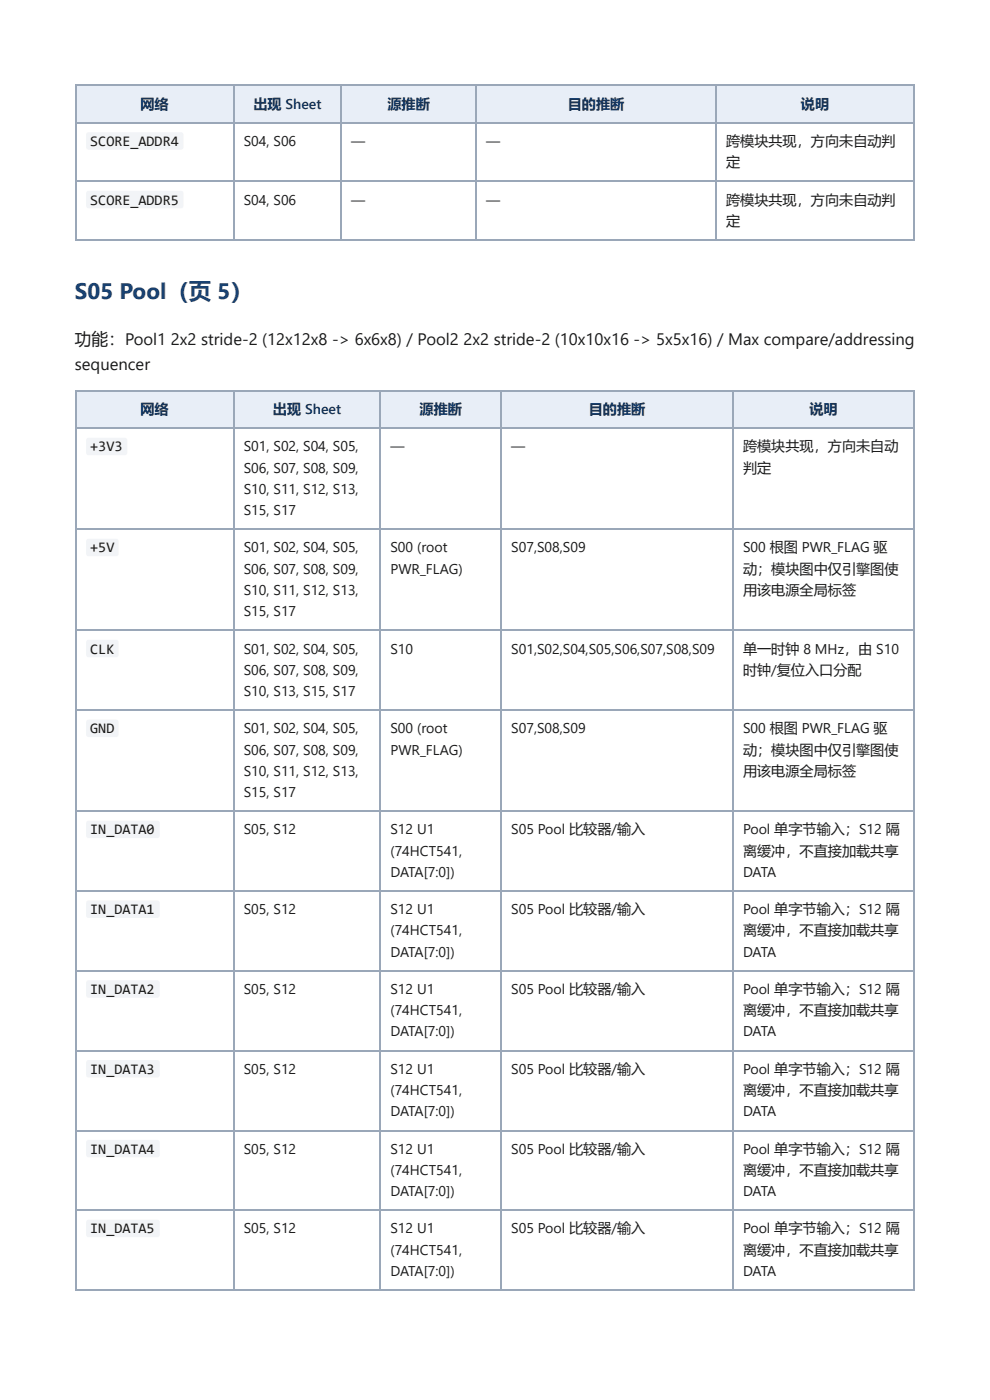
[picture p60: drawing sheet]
<svg xmlns="http://www.w3.org/2000/svg" width="210mm" height="297mm" viewBox="0 0 210 297" stroke-linecap="round" stroke-linejoin="round" font-family="sans-serif">
<defs><g id="words">
<text font-size="4.8" fill="#123f73" x="15.9" y="63.5">S05 Pool（页 5）</text>
<g font-size="3.5" fill="#1a1a1a">
<text x="15.9" y="73.3">功能：Pool1</text>
<text x="36.2" y="73.3">2x2 stride-2 (12x12x8 -&gt; 6x6x8) / Pool2</text>
<text x="98.3" y="73.3">2x2 stride-2 (10x10x16 -&gt; 5x5x16) / Max compare/addressing</text>
<text x="15.9" y="78.6">sequencer</text>
</g>
<g font-size="3.1" fill="#1a1a1a">
<text x="19.1" y="31">SCORE_ADDR4</text>
<text x="19.1" y="43.4">SCORE_ADDR5</text>
<text x="19.1" y="95.8">+3V3</text>
<text x="19.1" y="117.2">+5V</text>
<text x="19.1" y="138.6">CLK</text>
<text x="19.1" y="155.6">GND</text>
<text x="19.1" y="177">IN_DATA0</text>
<text x="19.1" y="193.9">IN_DATA1</text>
<text x="19.1" y="210.9">IN_DATA2</text>
<text x="19.1" y="227.8">IN_DATA3</text>
<text x="19.1" y="244.7">IN_DATA4</text>
<text x="19.1" y="261.7">IN_DATA5</text>
</g>
<g font-size="3" fill="#0b2e59">
<text x="29.8" y="23">网络</text>
<text x="53.7" y="23">出现 Sheet</text>
<text x="82.1" y="23">源推断</text>
<text x="120.4" y="23">目的推断</text>
<text x="169.8" y="23">说明</text>
<text x="29.8" y="87.8">网络</text>
<text x="57.9" y="87.8">出现 Sheet</text>
<text x="89" y="87.8">源推断</text>
<text x="124.8" y="87.8">目的推断</text>
<text x="171.6" y="87.8">说明</text>
</g>
<g font-size="3" fill="#1a1a1a">
<text x="51.7" y="31">S04, S06</text>
<text x="74.5" y="31">—</text>
<text x="103.1" y="31">—</text>
<text x="153.9" y="31">跨模块共现，方向未自动判</text>
<text x="153.9" y="35.5">定</text>
<text x="51.7" y="43.4">S04, S06</text>
<text x="74.5" y="43.4">—</text>
<text x="103.1" y="43.4">—</text>
<text x="153.9" y="43.4">跨模块共现，方向未自动判</text>
<text x="153.9" y="47.9">定</text>
<text x="51.7" y="95.8">S01, S02, S04, S05,</text>
<text x="82.8" y="95.8">—</text>
<text x="108.4" y="95.8">—</text>
<text x="157.5" y="95.8">跨模块共现，方向未自动</text>
<text x="51.7" y="100.3">S06, S07, S08, S09,</text>
<text x="157.5" y="100.3">判定</text>
<text x="51.7" y="104.8">S10, S11, S12, S13,</text>
<text x="51.7" y="109.3">S15, S17</text>
<text x="51.7" y="117.2">S01, S02, S04, S05,</text>
<text x="82.8" y="117.2">S00 (root</text>
<text x="108.4" y="117.2">S07,S08,S09</text>
<text x="157.5" y="117.2">S00 根图 PWR_FLAG 驱</text>
<text x="51.7" y="121.7">S06, S07, S08, S09,</text>
<text x="82.8" y="121.7">PWR_FLAG)</text>
<text x="157.5" y="121.7">动；模块图中仅引擎图使</text>
<text x="51.7" y="126.2">S10, S11, S12, S13,</text>
<text x="51.7" y="130.7">S15, S17</text>
<text x="157.5" y="126.2">用该电源全局标签</text>
<text x="51.7" y="138.6">S01, S02, S04, S05,</text>
<text x="51.7" y="143.1">S06, S07, S08, S09,</text>
<text x="82.8" y="138.6">S10</text>
<text x="108.4" y="138.6">S01,S02,S04,S05,S06,S07,S08,S09</text>
<text x="157.5" y="138.6">单一时钟 8 MHz，由 S10</text>
<text x="157.5" y="143.1">时钟/复位入口分配</text>
<text x="51.7" y="147.6">S10, S13, S15, S17</text>
<text x="51.7" y="155.6">S01, S02, S04, S05,</text>
<text x="82.8" y="155.6">S00 (root</text>
<text x="108.4" y="155.6">S07,S08,S09</text>
<text x="157.5" y="155.6">S00 根图 PWR_FLAG 驱</text>
<text x="51.7" y="160.1">S06, S07, S08, S09,</text>
<text x="82.8" y="160.1">PWR_FLAG)</text>
<text x="157.5" y="160.1">动；模块图中仅引擎图使</text>
<text x="51.7" y="164.6">S10, S11, S12, S13,</text>
<text x="157.5" y="164.6">用该电源全局标签</text>
<text x="51.7" y="169.1">S15, S17</text>
<text x="51.7" y="177">S05, S12</text>
<text x="82.8" y="177">S12 U1</text>
<text x="108.4" y="177">S05 Pool 比较器/输入</text>
<text x="157.5" y="177">Pool 单字节输入；S12 隔</text>
<text x="82.8" y="181.5">(74HCT541,</text>
<text x="157.5" y="181.5">离缓冲，不直接加载共享</text>
<text x="82.8" y="186">DATA[7:0])</text>
<text x="157.5" y="186">DATA</text>
<text x="51.7" y="193.9">S05, S12</text>
<text x="82.8" y="193.9">S12 U1</text>
<text x="108.4" y="193.9">S05 Pool 比较器/输入</text>
<text x="157.5" y="193.9">Pool 单字节输入；S12 隔</text>
<text x="82.8" y="198.4">(74HCT541,</text>
<text x="82.8" y="202.9">DATA[7:0])</text>
<text x="157.5" y="198.4">离缓冲，不直接加载共享</text>
<text x="157.5" y="202.9">DATA</text>
<text x="51.7" y="210.9">S05, S12</text>
<text x="82.8" y="210.9">S12 U1</text>
<text x="82.8" y="215.4">(74HCT541,</text>
<text x="108.4" y="210.9">S05 Pool 比较器/输入</text>
<text x="157.5" y="210.9">Pool 单字节输入；S12 隔</text>
<text x="157.5" y="215.4">离缓冲，不直接加载共享</text>
<text x="82.8" y="219.9">DATA[7:0])</text>
<text x="157.5" y="219.9">DATA</text>
<text x="51.7" y="227.8">S05, S12</text>
<text x="82.8" y="227.8">S12 U1</text>
<text x="108.4" y="227.8">S05 Pool 比较器/输入</text>
<text x="157.5" y="227.8">Pool 单字节输入；S12 隔</text>
<text x="82.8" y="232.3">(74HCT541,</text>
<text x="157.5" y="232.3">离缓冲，不直接加载共享</text>
<text x="82.8" y="236.8">DATA[7:0])</text>
<text x="157.5" y="236.8">DATA</text>
<text x="51.7" y="244.7">S05, S12</text>
<text x="82.8" y="244.7">S12 U1</text>
<text x="108.4" y="244.7">S05 Pool 比较器/输入</text>
<text x="157.5" y="244.7">Pool 单字节输入；S12 隔</text>
<text x="82.8" y="249.2">(74HCT541,</text>
<text x="157.5" y="249.2">离缓冲，不直接加载共享</text>
<text x="82.8" y="253.7">DATA[7:0])</text>
<text x="157.5" y="253.7">DATA</text>
<text x="51.7" y="261.7">S05, S12</text>
<text x="82.8" y="261.7">S12 U1</text>
<text x="108.4" y="261.7">S05 Pool 比较器/输入</text>
<text x="157.5" y="261.7">Pool 单字节输入；S12 隔</text>
<text x="82.8" y="266.2">(74HCT541,</text>
<text x="157.5" y="266.2">离缓冲，不直接加载共享</text>
<text x="82.8" y="270.7">DATA[7:0])</text>
<text x="157.5" y="270.7">DATA</text>
</g>
</g></defs>
<g fill="#e8eef7">
<path d="M16.1 18.3h33.4v7.9h-33.4z"/>
<path d="M49.5 18.3h22.7v7.9h-22.7z"/>
<path d="M72.2 18.3h28.9v7.9h-28.9z"/>
<path d="M101.1 18.3h50.8v7.9h-50.8z"/>
<path d="M151.9 18.3h42v7.9h-42z"/>
</g>
<path d="M15.9 18.1h178M16 18v33.1M49.6 18v33.1M72.4 18v33.1M100.9 18v33.1M151.7 18v33.1M15.9 26.1h178M15.9 38.5h178M15.9 50.9h178" fill="none" stroke="#9aa7b8" stroke-width=".26"/>
<path d="M193.8 18v33.1" fill="none" stroke="#9aa7b8" stroke-width=".25"/>
<g fill="#e8eef7">
<path d="M16.1 82.8h33.4v8h-33.4z"/>
<path d="M49.5 82.8h31.2v8h-31.2z"/>
<path d="M80.7 82.8h25.7v8h-25.7z"/>
<path d="M106.4 82.8h48.9v8h-48.9z"/>
<path d="M155.3 82.8h38.6v8h-38.6z"/>
</g>
<g fill="none" stroke="#9aa7b8" stroke-width=".26">
<path d="M15.9 82.9h178M15.9 90.9h178M16 82.8v191M49.6 82.8v191M80.6 82.8v191M106.2 82.8v191M155.4 82.8v191M15.9 112.3h178M15.9 133.7h178M15.9 150.7h178M15.9 172.1h178M15.9 189h178"/>
<path d="M15.9 206h178M15.9 222.9h178M15.9 239.8h178M15.9 256.8h178M15.9 273.7h178"/>
</g>
<path d="M193.8 82.8v191" fill="none" stroke="#9aa7b8" stroke-width=".25"/>
<g fill="#f2f4f7">
<path d="M18.4 28.2l.4-.2 19.7 .1 .4 .4v2.8l-.2 .3-.3 .2-19.7-.1-.3-.1-.1-.4v-2.6z"/>
<path d="M18.4 40.6l.4-.1h19.7l.4 .4v2.9l-.2 .2-.3 .2h-19.7l-.3-.2-.1-.3v-2.7z"/>
<path d="M18.4 93l.4-.1h7.9l.3 .5-.1 2.8-.4 .4-7.9-.1-.3-.5v-2.6z"/>
<path d="M18.4 114.5l.4-.2h6l.3 .5v2.9l-.5 .3h-6l-.3-.5v-2.7z"/>
<path d="M18.4 135.9l.4-.2 6 .1 .3 .5v2.8l-.5 .3h-6l-.3-.5v-2.6z"/>
<path d="M18.4 152.8l.4-.1h6l.3 .5v2.8l-.5 .4-6-.1-.3-.5v-2.6z"/>
<path d="M18.4 174.3l.4-.2h14.6l.5 .4v2.9l-.2 .2-.4 .2h-14.6l-.3-.2-.1-.3v-2.7z"/>
<path d="M18.4 191.2l.4-.2h14.6l.5 .5v2.8l-.2 .3-.4 .1h-14.6l-.3-.1-.1-.4v-2.6z"/>
<path d="M18.4 208.1l.4-.1h14.6l.5 .4v2.8l-.3 .4-.3 .1h-14.6l-.4-.3v-.3v-2.6z"/>
<path d="M18.4 225.1l.4-.2h14.6l.5 .4v2.9l-.2 .2-.4 .2h-14.6l-.3-.2-.1-.3v-2.7z"/>
<path d="M18.4 242l.4-.2h14.6l.5 .5v2.8l-.2 .3-.4 .1h-14.6l-.3-.1-.1-.4v-2.6z"/>
<path d="M18.4 258.9l.4-.1h14.6l.5 .4v2.8l-.3 .4-.3 .1h-14.6l-.3-.2-.1-.4v-2.6z"/>
</g>
<use href="#words"/>
</svg>
